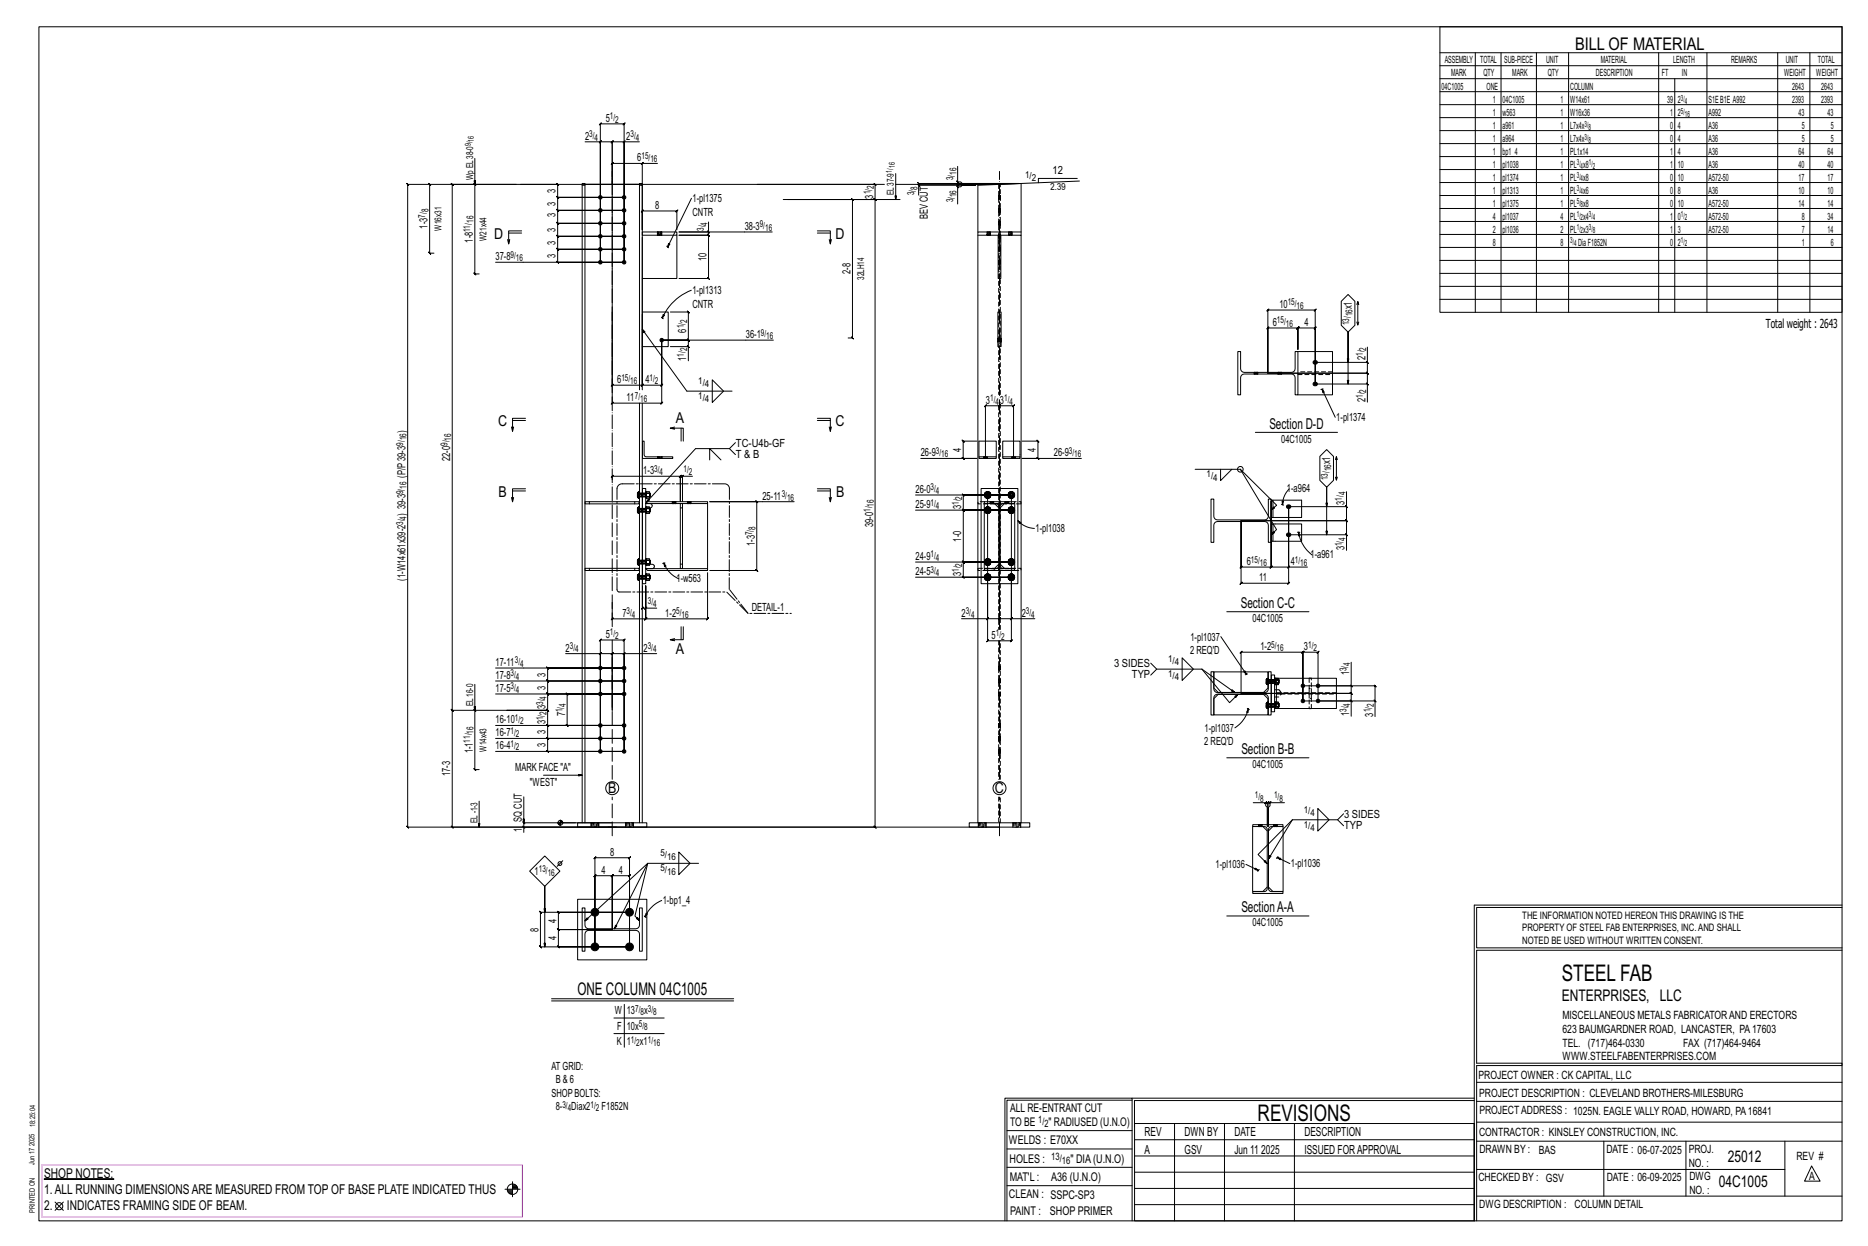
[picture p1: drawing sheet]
<svg xmlns="http://www.w3.org/2000/svg" width="914mm" height="610mm" viewBox="0 0 914 610" stroke-linecap="round" stroke-linejoin="round" font-family="sans-serif">
<defs><g id="words">
<g font-size="11.2">
<text x="764" y="480">STEEL FAB</text>
<text x="616" y="548">REVISIONS</text>
</g>
<g font-size="8.6">
<text x="771" y="24">BILL OF MATERIAL</text>
<text x="283" y="487">ONE COLUMN 04C1005</text>
</g>
<g font-size="7.9">
<text x="765" y="490">ENTERPRISES, LLC</text>
<text x="846" y="569">25012</text>
<text x="841" y="581">04C1005</text>
</g>
<g font-size="7.3">
<text x="242" y="117">D</text>
<text x="409" y="117">D</text>
<text x="244" y="209">C</text>
<text x="331" y="207">A</text>
<text x="409" y="209">C</text>
<text x="621" y="210">Section D-D</text>
<text x="244" y="243">B</text>
<text x="409" y="243">B</text>
<text x="607" y="298">Section C-C</text>
<text x="331" y="320">A</text>
<text x="608" y="369">Section B-B</text>
<text x="298" y="388">B</text>
<text x="487" y="388">C</text>
<text x="608" y="446">SectionA-A</text>
</g>
<g font-size="6.6">
<text x="22" y="576">SHOP NOTES:</text>
<text x="22" y="584">1.ALL RUNNING DIMENSIONSARE MEASURED FROM TOP OF BASE PLATE INDICATED THUS</text>
<text x="22" y="592">2.</text>
<text x="33" y="592">INDICATES FRAMING SIDE OF BEAM.</text>
</g>
<g font-size="6.1">
<text x="864" y="161">Total weight : 2643</text>
<text x="560" y="556">REV</text>
<text x="580" y="556">DWN BY</text>
<text x="604" y="556">DATE</text>
<text x="639" y="556">DESCRIPTION</text>
<text x="560" y="564">A</text>
<text x="580" y="564">GSV</text>
<text x="604" y="564">Jun 11</text>
<text x="617" y="564">2025</text>
<text x="639" y="564">ISSUED FORAPPROVAL</text>
</g>
<g font-size="5.9">
<text x="494" y="560">WELDS : E70XX</text>
<text x="494" y="569">HOLES :</text>
<text x="524" y="569">&quot; DIA(U.N.O)</text>
<text x="494" y="578">MAT'L :</text>
<text x="515" y="578">A36 (U.N.O)</text>
<text x="494" y="586">CLEAN : SSPC-SP3</text>
<text x="495" y="595">PAINT :</text>
<text x="514" y="595">SHOP PRIMER</text>
</g>
<g font-size="5.8">
<text x="494" y="544">ALL RE-ENTRANT CUT</text>
<text x="494" y="551">TO BE</text>
<text x="513" y="551">&quot; RADIUSED (U.N.O)</text>
</g>
<g font-size="5.6">
<text x="765" y="499">MISCELLANEOUS METALS FABRICATORAND ERECTORS</text>
<text x="765" y="505">623 BAUMGARDNER ROAD, LANCASTER, PA17603</text>
<text x="765" y="512">TEL. (717)464-0330</text>
<text x="824" y="512">FAX (717)464-9464</text>
<text x="765" y="519">WWW.STEELFABENTERPRISES.COM</text>
<text x="724" y="528">PROJECT OWNER : CK CAPITAL, LLC</text>
<text x="724" y="537">PROJECT DESCRIPTION : CLEVELAND BROTHERS-MILESBURG</text>
<text x="724" y="545">PROJECTADDRESS : 1025N. EAGLE VALLY ROAD, HOWARD, PA16841</text>
<text x="724" y="556">CONTRACTOR : KINSLEY CONSTRUCTION, INC.</text>
<text x="724" y="564">DRAWN BY :</text>
<text x="753" y="564">BAS</text>
<text x="786" y="564">DATE : 06-07-2025</text>
<text x="827" y="564">PROJ.</text>
<text x="879" y="568">REV #</text>
<text x="827" y="571">NO. :</text>
<text x="724" y="578">CHECKED BY : GSV</text>
<text x="787" y="578">DATE : 06-09-2025</text>
<text x="827" y="578">DWG</text>
<text x="886" y="578">A</text>
<text x="827" y="584">NO. :</text>
<text x="724" y="591">DWG DESCRIPTION : COLUMN DETAIL</text>
</g>
<g font-size="5.5">
<text x="296" y="60">5</text>
<text x="286" y="68">2</text>
<text x="307" y="68">2</text>
<text x="312" y="79">6</text>
<text x="515" y="85">12</text>
<text x="272" y="94" transform="rotate(-90 272 94)">3</text>
<text x="272" y="101" transform="rotate(-90 272 101)">3</text>
<text x="339" y="99">1-pl1375</text>
<text x="427" y="97" transform="rotate(-90 427 97)">3</text>
<text x="272" y="106" transform="rotate(-90 272 106)">3</text>
<text x="321" y="102">8</text>
<text x="339" y="105">CNTR</text>
<text x="454" y="107" transform="rotate(-90 454 107)">BEV CUT</text>
<text x="209" y="112" transform="rotate(-90 209 112)">1-3</text>
<text x="272" y="113" transform="rotate(-90 272 113)">3</text>
<text x="365" y="113">38-3</text>
<text x="231" y="119" transform="rotate(-90 231 119)">1-8</text>
<text x="272" y="120" transform="rotate(-90 272 120)">3</text>
<text x="243" y="127">37-8</text>
<text x="272" y="126" transform="rotate(-90 272 126)">3</text>
<text x="346" y="128" transform="rotate(-90 346 128)">10</text>
<text x="416" y="134" transform="rotate(-90 416 134)">2-8</text>
<text x="339" y="144">1-pl1313</text>
<text x="339" y="150">CNTR</text>
<text x="626" y="151">10</text>
<text x="662" y="151" transform="rotate(-90 662 151)">x1</text>
<text x="623" y="159">6</text>
<text x="639" y="159">4</text>
<text x="336" y="163" transform="rotate(-90 336 163)">6</text>
<text x="365" y="165">36-1</text>
<text x="336" y="177" transform="rotate(-90 336 177)">1</text>
<text x="668" y="176" transform="rotate(-90 668 176)">2</text>
<text x="302" y="187">6</text>
<text x="316" y="187">4</text>
<text x="307" y="196">11</text>
<text x="483" y="198">3</text>
<text x="489" y="198">3</text>
<text x="668" y="197" transform="rotate(-90 668 197)">2</text>
<text x="654" y="206">1-pl1374</text>
<text x="199" y="212" transform="rotate(-90 199 212)">)</text>
<text x="360" y="218">TC-U4b-GF</text>
<text x="470" y="221" transform="rotate(-90 470 221)">4</text>
<text x="507" y="221" transform="rotate(-90 507 221)">4</text>
<text x="627" y="216">04C1005</text>
<text x="220" y="226" transform="rotate(-90 220 226)">22-0</text>
<text x="360" y="224">T &amp; B</text>
<text x="451" y="223">26-9</text>
<text x="516" y="223">26-9</text>
<text x="651" y="227" transform="rotate(-90 651 227)">x1</text>
<text x="199" y="234" transform="rotate(-90 199 234)">(P/P39-3</text>
<text x="315" y="232">1-3</text>
<text x="373" y="244">25-11</text>
<text x="448" y="241">26-0</text>
<text x="630" y="241">1-a964</text>
<text x="448" y="249">25-9</text>
<text x="471" y="249" transform="rotate(-90 471 249)">3</text>
<text x="658" y="247" transform="rotate(-90 658 247)">3</text>
<text x="199" y="252" transform="rotate(-90 199 252)">) 39-3</text>
<text x="427" y="258" transform="rotate(-90 427 258)">39-0</text>
<text x="507" y="260">1-pl1038</text>
<text x="369" y="267" transform="rotate(-90 369 267)">1-3</text>
<text x="471" y="265" transform="rotate(-90 471 265)">1-0</text>
<text x="658" y="269" transform="rotate(-90 658 269)">3</text>
<text x="448" y="274">24-9</text>
<text x="642" y="273">1-a961</text>
<text x="448" y="281">24-5</text>
<text x="471" y="282" transform="rotate(-90 471 282)">3</text>
<text x="610" y="276">6</text>
<text x="632" y="276">4</text>
<text x="199" y="284" transform="rotate(-90 199 284)">(1-W14x61x39-2</text>
<text x="331" y="285">1-w563</text>
<text x="616" y="284">11</text>
<text x="368" y="299">DETAIL-1</text>
<text x="305" y="302">7</text>
<text x="326" y="302">1-2</text>
<text x="471" y="302">2</text>
<text x="500" y="302">2</text>
<text x="613" y="304">04C1005</text>
<text x="296" y="312">5</text>
<text x="485" y="313">5</text>
<text x="583" y="313">1-pl1037</text>
<text x="277" y="319">2</text>
<text x="315" y="319">2</text>
<text x="583" y="320">2 REQ'D</text>
<text x="617" y="318">1-2</text>
<text x="638" y="318">3</text>
<text x="243" y="326">17-11</text>
<text x="545" y="326">3 SIDES</text>
<text x="243" y="332">17-8</text>
<text x="267" y="331" transform="rotate(-90 267 331)">3</text>
<text x="554" y="332">TYP</text>
<text x="660" y="330" transform="rotate(-90 660 330)">1</text>
<text x="243" y="339">17-5</text>
<text x="267" y="337" transform="rotate(-90 267 337)">3</text>
<text x="267" y="347" transform="rotate(-90 267 347)">3</text>
<text x="243" y="354">16-10</text>
<text x="277" y="350" transform="rotate(-90 277 350)">7</text>
<text x="660" y="350" transform="rotate(-90 660 350)">1</text>
<text x="672" y="351" transform="rotate(-90 672 351)">3</text>
<text x="267" y="359" transform="rotate(-90 267 359)">3</text>
<text x="267" y="354" transform="rotate(-90 267 354)">3</text>
<text x="590" y="358">1-pl1037</text>
<text x="243" y="360">16-7</text>
<text x="267" y="365" transform="rotate(-90 267 365)">3</text>
<text x="590" y="365">2 REQ'D</text>
<text x="231" y="369" transform="rotate(-90 231 369)">1-1</text>
<text x="243" y="367">16-4</text>
<text x="252" y="377">MARK FACE &quot;A&quot;</text>
<text x="613" y="376">04C1005</text>
<text x="220" y="380" transform="rotate(-90 220 380)">17-3</text>
<text x="259" y="385">&quot;WEST&quot;</text>
<text x="658" y="400">3 SIDES</text>
<text x="255" y="407" transform="rotate(-90 255 407)">1</text>
<text x="255" y="402" transform="rotate(-90 255 402)">SQ CUT</text>
<text x="658" y="406">TYP</text>
<text x="299" y="419">8</text>
<text x="595" y="425">1-pl1036</text>
<text x="632" y="424">1-pl1036</text>
<text x="262" y="428">1</text>
<text x="294" y="427">4</text>
<text x="303" y="427">4</text>
<text x="324" y="442">1-bp1_4</text>
<text x="264" y="456" transform="rotate(-90 264 456)">8</text>
<text x="272" y="452" transform="rotate(-90 272 452)">4</text>
<text x="613" y="453">04C1005</text>
<text x="272" y="460" transform="rotate(-90 272 460)">4</text>
<text x="301" y="496">W</text>
<text x="307" y="496">13</text>
<text x="315" y="496">x</text>
<text x="302" y="504">F</text>
<text x="307" y="504">10x</text>
<text x="302" y="511">K</text>
<text x="307" y="511">1</text>
<text x="313" y="511">x1</text>
<text x="270" y="523">AT GRID:</text>
<text x="272" y="530">B &amp; 6</text>
<text x="270" y="537">SHOPBOLTS:</text>
<text x="272" y="543">8-</text>
<text x="280" y="543">Diax2</text>
<text x="294" y="543">F1852N</text>
</g>
<g font-size="5">
<text x="745" y="450">THE INFORMATION NOTED HEREON THIS DRAWING IS THE</text>
<text x="745" y="456">PROPERTY OF STEEL FAB ENTERPRISES, INC.AND SHALL</text>
<text x="745" y="462">NOTED BE USED WITHOUT WRITTEN CONSENT.</text>
<text x="508" y="550">1/</text>
<text x="511" y="551">2</text>
<text x="515" y="568">13/</text>
<text x="520" y="570">16</text>
</g>
<g font-size="4.9">
<text x="707" y="31">ASSEMBLY</text>
<text x="725" y="31">TOTAL</text>
<text x="736" y="31">SUB-PIECE</text>
<text x="757" y="31">UNIT</text>
<text x="784" y="31">MATERIAL</text>
<text x="819" y="31">LENGTH</text>
<text x="847" y="31">REMARKS</text>
<text x="874" y="31">UNIT</text>
<text x="890" y="31">TOTAL</text>
<text x="710" y="37">MARK</text>
<text x="726" y="37">QTY</text>
<text x="740" y="37">MARK</text>
<text x="758" y="37">QTY</text>
<text x="781" y="37">DESCRIPTION</text>
<text x="814" y="37">FT</text>
<text x="823" y="37">IN</text>
<text x="873" y="37">WEIGHT</text>
<text x="889" y="37">WEIGHT</text>
<text x="706" y="44">04C1005</text>
<text x="728" y="44">ONE</text>
<text x="769" y="44">COLUMN</text>
<text x="877" y="44">2643</text>
<text x="891" y="44">2643</text>
<text x="731" y="50">1</text>
<text x="736" y="50">04C1005</text>
<text x="764" y="50">1</text>
<text x="769" y="50">W14x61</text>
<text x="816" y="50">39</text>
<text x="821" y="50">2</text>
<text x="836" y="50">S1EB1E A992</text>
<text x="877" y="50">2393</text>
<text x="891" y="50">2393</text>
<text x="731" y="57">1</text>
<text x="736" y="57">w563</text>
<text x="764" y="57">1</text>
<text x="769" y="57">W16x36</text>
<text x="818" y="57">1</text>
<text x="821" y="57">2</text>
<text x="836" y="57">A992</text>
<text x="880" y="57">43</text>
<text x="895" y="57">43</text>
<text x="731" y="63">1</text>
<text x="736" y="63">a961</text>
<text x="764" y="63">1</text>
<text x="769" y="63">L7x4x</text>
<text x="818" y="63">0</text>
<text x="821" y="63">4</text>
<text x="836" y="63">A36</text>
<text x="882" y="63">5</text>
<text x="896" y="63">5</text>
<text x="731" y="69">1</text>
<text x="736" y="69">a964</text>
<text x="764" y="69">1</text>
<text x="769" y="69">L7x4x</text>
<text x="818" y="69">0</text>
<text x="821" y="69">4</text>
<text x="836" y="69">A36</text>
<text x="882" y="69">5</text>
<text x="896" y="69">5</text>
<text x="731" y="76">1</text>
<text x="736" y="76">bp1_4</text>
<text x="764" y="76">1</text>
<text x="769" y="76">PL1x14</text>
<text x="818" y="76">1</text>
<text x="821" y="76">4</text>
<text x="836" y="76">A36</text>
<text x="880" y="76">64</text>
<text x="895" y="76">64</text>
<text x="731" y="82">1</text>
<text x="736" y="82">pl1038</text>
<text x="764" y="82">1</text>
<text x="769" y="82">PL x8</text>
<text x="818" y="82">1</text>
<text x="821" y="82">10</text>
<text x="836" y="82">A36</text>
<text x="880" y="82">40</text>
<text x="895" y="82">40</text>
<text x="731" y="88">1</text>
<text x="736" y="88">pl1374</text>
<text x="764" y="88">1</text>
<text x="769" y="88">PL x8</text>
<text x="818" y="88">0</text>
<text x="821" y="88">10</text>
<text x="836" y="88">A572-50</text>
<text x="880" y="88">17</text>
<text x="895" y="88">17</text>
<text x="731" y="95">1</text>
<text x="736" y="95">pl1313</text>
<text x="764" y="95">1</text>
<text x="769" y="95">PL x6</text>
<text x="818" y="95">0</text>
<text x="821" y="95">8</text>
<text x="836" y="95">A36</text>
<text x="880" y="95">10</text>
<text x="895" y="95">10</text>
<text x="731" y="101">1</text>
<text x="736" y="101">pl1375</text>
<text x="764" y="101">1</text>
<text x="769" y="101">PL x8</text>
<text x="818" y="101">0</text>
<text x="821" y="101">10</text>
<text x="836" y="101">A572-50</text>
<text x="880" y="101">14</text>
<text x="895" y="101">14</text>
<text x="731" y="107">4</text>
<text x="736" y="107">pl1037</text>
<text x="764" y="107">4</text>
<text x="769" y="107">PL x4</text>
<text x="818" y="107">1</text>
<text x="821" y="107">0</text>
<text x="836" y="107">A572-50</text>
<text x="882" y="107">8</text>
<text x="895" y="107">34</text>
<text x="731" y="114">2</text>
<text x="736" y="114">pl1036</text>
<text x="764" y="114">2</text>
<text x="769" y="114">PL x3</text>
<text x="818" y="114">1</text>
<text x="821" y="114">3</text>
<text x="836" y="114">A572-50</text>
<text x="882" y="114">7</text>
<text x="895" y="114">14</text>
<text x="731" y="120">8</text>
<text x="764" y="120">8</text>
<text x="772" y="120">DiaF1852N</text>
<text x="818" y="120">0</text>
<text x="821" y="120">2</text>
<text x="882" y="120">1</text>
<text x="896" y="120">6</text>
</g>
<g font-size="4.7">
<text x="299" y="58">1/</text>
<text x="301" y="60">2</text>
<text x="288" y="67">3/</text>
<text x="291" y="69">4</text>
<text x="309" y="67">3/</text>
<text x="311" y="69">4</text>
<text x="314" y="78">15/</text>
<text x="318" y="79">16</text>
<text x="232" y="88" transform="rotate(-90 232 88)">Wp EL38-0</text>
<text x="467" y="88" transform="rotate(-90 467 88)">3/</text>
<text x="468" y="86" transform="rotate(-90 468 86)">16</text>
<text x="502" y="87">1/</text>
<text x="505" y="89">2</text>
<text x="426" y="95" transform="rotate(-90 426 95)">1/</text>
<text x="428" y="92" transform="rotate(-90 428 92)">2</text>
<text x="438" y="96" transform="rotate(-90 438 96)">EL37-9</text>
<text x="447" y="95" transform="rotate(-90 447 95)">3/</text>
<text x="449" y="93" transform="rotate(-90 449 93)">8</text>
<text x="514" y="93" transform="rotate(-2 514 93)">2.39</text>
<text x="467" y="99" transform="rotate(-90 467 99)">3/</text>
<text x="468" y="96" transform="rotate(-90 468 96)">16</text>
<text x="208" y="107" transform="rotate(-90 208 107)">7/</text>
<text x="210" y="104" transform="rotate(-90 210 104)">8</text>
<text x="216" y="113" transform="rotate(-90 216 113)">W16x31</text>
<text x="230" y="113" transform="rotate(-90 230 113)">11/</text>
<text x="232" y="109" transform="rotate(-90 232 109)">16</text>
<text x="345" y="113" transform="rotate(-90 345 113)">3/</text>
<text x="346" y="110" transform="rotate(-90 346 110)">4</text>
<text x="372" y="111">9/</text>
<text x="375" y="113">16</text>
<text x="238" y="118" transform="rotate(-90 238 118)">W21x44</text>
<text x="250" y="126">9/</text>
<text x="253" y="128">16</text>
<text x="423" y="137" transform="rotate(-90 423 137)">32LH14</text>
<text x="630" y="149">15/</text>
<text x="635" y="151">16</text>
<text x="662" y="155" transform="rotate(-90 662 155)">16</text>
<text x="335" y="161" transform="rotate(-90 335 161)">1/</text>
<text x="336" y="158" transform="rotate(-90 336 158)">2</text>
<text x="625" y="158">15/</text>
<text x="629" y="160">16</text>
<text x="660" y="159" transform="rotate(-90 660 159)">13/</text>
<text x="372" y="164">9/</text>
<text x="375" y="166">16</text>
<text x="336" y="172" transform="rotate(-90 336 172)">2</text>
<text x="669" y="172" transform="rotate(-90 669 172)">2</text>
<text x="335" y="174" transform="rotate(-90 335 174)">1/</text>
<text x="667" y="174" transform="rotate(-90 667 174)">1/</text>
<text x="304" y="186">15/</text>
<text x="309" y="188">16</text>
<text x="318" y="186">1/</text>
<text x="321" y="188">2</text>
<text x="342" y="188">1/</text>
<text x="345" y="190">4</text>
<text x="311" y="195">7/</text>
<text x="313" y="197">16</text>
<text x="342" y="195">1/</text>
<text x="345" y="197">4</text>
<text x="485" y="196">1/</text>
<text x="487" y="198">4</text>
<text x="492" y="196">1/</text>
<text x="494" y="198">4</text>
<text x="667" y="195" transform="rotate(-90 667 195)">1/</text>
<text x="669" y="192" transform="rotate(-90 669 192)">2</text>
<text x="199" y="215" transform="rotate(-90 199 215)">16</text>
<text x="221" y="216" transform="rotate(-90 221 216)">16</text>
<text x="197" y="218" transform="rotate(-90 197 218)">9/</text>
<text x="219" y="218" transform="rotate(-90 219 218)">9/</text>
<text x="458" y="222">3/</text>
<text x="461" y="224">16</text>
<text x="523" y="222">3/</text>
<text x="526" y="224">16</text>
<text x="320" y="231">3/</text>
<text x="323" y="232">4</text>
<text x="335" y="231">1/</text>
<text x="337" y="232">2</text>
<text x="591" y="233">1/</text>
<text x="652" y="231" transform="rotate(-90 652 231)">16</text>
<text x="199" y="239" transform="rotate(-90 199 239)">16</text>
<text x="456" y="240">3/</text>
<text x="594" y="235">4</text>
<text x="650" y="235" transform="rotate(-90 650 235)">13/</text>
<text x="197" y="242" transform="rotate(-90 197 242)">9/</text>
<text x="383" y="243">3/</text>
<text x="385" y="245">16</text>
<text x="458" y="242">4</text>
<text x="471" y="244" transform="rotate(-90 471 244)">2</text>
<text x="657" y="245" transform="rotate(-90 657 245)">1/</text>
<text x="659" y="242" transform="rotate(-90 659 242)">4</text>
<text x="426" y="251" transform="rotate(-90 426 251)">1/</text>
<text x="428" y="248" transform="rotate(-90 428 248)">16</text>
<text x="456" y="247">1/</text>
<text x="458" y="249">4</text>
<text x="469" y="247" transform="rotate(-90 469 247)">1/</text>
<text x="197" y="257" transform="rotate(-90 197 257)">3/</text>
<text x="199" y="254" transform="rotate(-90 199 254)">4</text>
<text x="368" y="262" transform="rotate(-90 368 262)">7/</text>
<text x="370" y="259" transform="rotate(-90 370 259)">8</text>
<text x="657" y="267" transform="rotate(-90 657 267)">1/</text>
<text x="659" y="265" transform="rotate(-90 659 265)">4</text>
<text x="456" y="273">1/</text>
<text x="458" y="274">4</text>
<text x="612" y="275">15/</text>
<text x="634" y="275">1/</text>
<text x="456" y="280">3/</text>
<text x="458" y="282">4</text>
<text x="469" y="280" transform="rotate(-90 469 280)">1/</text>
<text x="471" y="277" transform="rotate(-90 471 277)">2</text>
<text x="617" y="277">16</text>
<text x="637" y="277">16</text>
<text x="317" y="295">3/</text>
<text x="320" y="297">4</text>
<text x="307" y="301">3/</text>
<text x="309" y="302">4</text>
<text x="331" y="301">5/</text>
<text x="334" y="302">16</text>
<text x="473" y="300">3/</text>
<text x="475" y="302">4</text>
<text x="502" y="300">3/</text>
<text x="505" y="302">4</text>
<text x="299" y="311">1/</text>
<text x="487" y="311">1/</text>
<text x="279" y="318">3/</text>
<text x="301" y="313">2</text>
<text x="317" y="318">3/</text>
<text x="490" y="313">2</text>
<text x="622" y="317">5/</text>
<text x="640" y="317">1/</text>
<text x="282" y="319">4</text>
<text x="320" y="319">4</text>
<text x="572" y="324">1/</text>
<text x="625" y="319">16</text>
<text x="643" y="319">2</text>
<text x="252" y="325">3/</text>
<text x="255" y="326">4</text>
<text x="575" y="326">4</text>
<text x="659" y="328" transform="rotate(-90 659 328)">3/</text>
<text x="661" y="326" transform="rotate(-90 661 326)">4</text>
<text x="250" y="331">3/</text>
<text x="253" y="333">4</text>
<text x="572" y="331">1/</text>
<text x="575" y="333">4</text>
<text x="250" y="337">3/</text>
<text x="253" y="339">4</text>
<text x="232" y="345" transform="rotate(-90 232 345)">EL16-0</text>
<text x="266" y="345" transform="rotate(-90 266 345)">3/</text>
<text x="267" y="342" transform="rotate(-90 267 342)">4</text>
<text x="277" y="346" transform="rotate(-90 277 346)">4</text>
<text x="661" y="346" transform="rotate(-90 661 346)">4</text>
<text x="673" y="346" transform="rotate(-90 673 346)">2</text>
<text x="252" y="353">1/</text>
<text x="266" y="352" transform="rotate(-90 266 352)">1/</text>
<text x="267" y="350" transform="rotate(-90 267 350)">2</text>
<text x="275" y="348" transform="rotate(-90 275 348)">1/</text>
<text x="659" y="348" transform="rotate(-90 659 348)">3/</text>
<text x="671" y="349" transform="rotate(-90 671 349)">1/</text>
<text x="232" y="359" transform="rotate(-90 232 359)">16</text>
<text x="250" y="359">1/</text>
<text x="255" y="354">2</text>
<text x="230" y="363" transform="rotate(-90 230 363)">11/</text>
<text x="250" y="365">1/</text>
<text x="253" y="361">2</text>
<text x="238" y="368" transform="rotate(-90 238 368)">W14x43</text>
<text x="253" y="367">2</text>
<text x="614" y="390">1/</text>
<text x="617" y="392">8</text>
<text x="624" y="390">1/</text>
<text x="626" y="392">8</text>
<text x="638" y="398">1/</text>
<text x="642" y="399">4</text>
<text x="234" y="403" transform="rotate(-90 234 403)">EL-1-3</text>
<text x="638" y="405">1/</text>
<text x="642" y="407">4</text>
<text x="323" y="419">5/</text>
<text x="327" y="421">16</text>
<text x="264" y="427">13/</text>
<text x="268" y="428">16</text>
<text x="323" y="426">5/</text>
<text x="327" y="428">16</text>
<text x="311" y="495">7/</text>
<text x="314" y="497">8</text>
<text x="317" y="495">3/</text>
<text x="320" y="497">8</text>
<text x="313" y="502">5/</text>
<text x="315" y="504">8</text>
<text x="309" y="510">1/</text>
<text x="311" y="512">2</text>
<text x="317" y="510">1/</text>
<text x="320" y="512">16</text>
<text x="275" y="542">3/</text>
<text x="278" y="544">4</text>
<text x="289" y="542">1/</text>
<text x="292" y="544">2</text>
</g>
<g font-size="4.2">
<text x="823" y="49">3/</text>
<text x="825" y="51">4</text>
<text x="823" y="56">5/</text>
<text x="825" y="57">16</text>
<text x="776" y="62">3/</text>
<text x="778" y="63">8</text>
<text x="776" y="68">3/</text>
<text x="778" y="70">8</text>
<text x="772" y="81">3/</text>
<text x="774" y="82">4</text>
<text x="778" y="81">1/</text>
<text x="780" y="82">2</text>
<text x="772" y="87">3/</text>
<text x="774" y="89">4</text>
<text x="772" y="94">3/</text>
<text x="774" y="95">4</text>
<text x="772" y="100">5/</text>
<text x="774" y="101">8</text>
<text x="772" y="106">1/</text>
<text x="774" y="108">2</text>
<text x="778" y="106">3/</text>
<text x="780" y="108">4</text>
<text x="823" y="106">1/</text>
<text x="825" y="108">2</text>
<text x="772" y="113">1/</text>
<text x="778" y="113">3/</text>
<text x="769" y="119">3/</text>
<text x="774" y="114">2</text>
<text x="780" y="114">8</text>
<text x="823" y="119">1/</text>
<text x="770" y="121">4</text>
<text x="825" y="121">2</text>
</g>
<g font-size="4">
<text x="231" y="72" transform="rotate(-90 231 72)">9/</text>
<text x="232" y="69" transform="rotate(-90 232 69)">16</text>
<text x="438" y="82" transform="rotate(-90 438 82)">16</text>
<text x="437" y="85" transform="rotate(-90 437 85)">1/</text>
</g>
<g font-size="3.7">
<text x="17" y="551" transform="rotate(-90 17 551)">18:25:04</text>
<text x="17" y="561" transform="rotate(-90 17 561)">2025</text>
<text x="17" y="570" transform="rotate(-90 17 570)">Jun 17</text>
<text x="17" y="593" transform="rotate(-90 17 593)">PRINTED ON</text>
</g>
</g></defs>
<g fill="#000" stroke="#000" stroke-width=".49">
<path d="M22 577h34z"/>
<circle cx="294" cy="97" r=".9"/>
<circle cx="306" cy="97" r=".9"/>
<circle cx="294" cy="116" r=".9"/>
<circle cx="294" cy="109" r=".9"/>
<circle cx="294" cy="103" r=".9"/>
<circle cx="306" cy="116" r=".9"/>
<circle cx="306" cy="103" r=".9"/>
<circle cx="306" cy="109" r=".9"/>
<circle cx="294" cy="128" r=".9"/>
<circle cx="294" cy="122" r=".9"/>
<circle cx="306" cy="122" r=".9"/>
<circle cx="306" cy="128" r=".9"/>
<circle cx="324" cy="166" r=".9"/>
<circle cx="644" cy="177" r="1"/>
<circle cx="644" cy="188" r="1"/>
<circle cx="631" cy="248" r="1"/>
<circle cx="631" cy="262" r="1"/>
<circle cx="294" cy="327" r=".9"/>
<circle cx="294" cy="340" r=".9"/>
<circle cx="294" cy="333" r=".9"/>
<circle cx="306" cy="333" r=".9"/>
<circle cx="306" cy="340" r=".9"/>
<circle cx="306" cy="327" r=".9"/>
<circle cx="638" cy="336" r=".9"/>
<circle cx="645" cy="336" r=".9"/>
<circle cx="294" cy="355" r=".9"/>
<circle cx="306" cy="355" r=".9"/>
<circle cx="638" cy="343" r=".9"/>
<circle cx="645" cy="343" r=".9"/>
<circle cx="294" cy="361" r=".9"/>
<circle cx="294" cy="368" r=".9"/>
<circle cx="306" cy="368" r=".9"/>
<circle cx="306" cy="361" r=".9"/>
<circle cx="291" cy="446" r="1.9"/>
<circle cx="308" cy="446" r="1.9"/>
<circle cx="291" cy="463" r="1.9"/>
<circle cx="308" cy="463" r="1.9"/>
</g>
<g fill="none" stroke="#000" stroke-width=".49">
<path d="M19 13h883v584h-883zM705 13h197v140h-197zM705 26h197M705 32h197M705 39h197M722 26v127M735 26v127M752 26v127M768 26v127M812 26v127M820 39v114M836 26v127"/>
<path d="M870 26v127M886 26v127M705 45h197M705 51h197M705 58h197M232 78v56l1 1-1-1h3M286 69h8v59v-67h-1l1-1v1h12h-1l1-1v1v67v-59h7M294 69h6l-1 1 1-1v21v-21l-1 1 1-1h6M294 69l-1 1zM306 69l-1 1zM314 80h-14v-1l-1 1h1v108l-1 1 1-1h14v1l1-1h-1v-72M315 79l-1 1z"/>
<path d="M322 80h-8v32v-9v1l1-1h-1h17v1l1-1h-1v9M705 64h197M705 70h197M705 77h197M210 90l1 1zM210 90v34v-1l1 1h-1h2M232 90l1 1zM253 90h-32l1 1-1-1v258M255 90h18h-1l1 1v-1v7l-1-1 1 1h33h-33l-1-1 1 1v6l-1-1 1 1h33h-33l-1-1 1 1v6h-1l1 1v-1h33h-33h-1l1 1v-1v7l-1-1 1 1h33h-33l-1-1 1 1v6l-1-1 1 1h33h-33l-1-1 1 1v6h-1l1 1v-1h33h-63M285 91h1M313 91v100M314 91v-1h-2h-27v313"/>
<path d="M338 97l-11 24M371 90h57l1 1-1-1v8v-1l1 1h-1h-45M386 98h42v-1l1 1h-1v307v-1l1 1h-1h-130M417 97l1 1zM417 98v67l1 1-3-1M428 98h13M433 90h-233h-1l1 1v-1v315l-1-1 1 1h289M438 85v13M438 90h50M449 90l1 1zM450 95v-4h28h-7h-1h-1v9M468 91l1 1z"/>
<path d="M468 89l1 1zM469 81v8h1l1 1h28h-49l-1-1 1 1v1M469 89v1h-1l1 1v-1h19M488 90h-19h-1l1 1v-1v1M489 96h.1M489 97h.1M490 96h.1M490 97h.1M527 87h-19v2M528 89l-39 1M705 83h197M705 89h197"/>
<path d="M705 96h197M248 117l1 2M249 114h6M255 113h-6v6l1-2M314 113h17v2h-17zM322 113h.1M322 115h.1M324 113h.1M324 115h.1M331 115v21h-17M346 113l1 1zM347 113v2h-1l1 1v-1h-15h15h-1l1 1v-1v21h-1l1 1v-1h-15"/>
<path d="M347 109v4h-15h46M400 113h6v6l1-2M400 114h6M406 117v2M479 115h21v288M479 113v-22l21-1v25M489 115h1v21h-1zM489 102h.1M489 108h.1M489 115h.1M489 116h.1M489 110h.1"/>
<path d="M489 104h.1M490 102h.1M490 108h.1M490 115h.1M490 116h.1M490 110h.1M490 104h.1M500 113h-21v290M705 102h197M705 108h197M705 115h197M326 120l1 1"/>
<path d="M327 121h.1M489 121h.1M489 127h.1M489 123h.1M489 129h.1M490 121h.1M490 127h.1M490 123h.1M490 129h.1M705 121h197M705 127h197M705 134h197"/>
<path d="M300 153v44l-1 1 1-1h24l-1 1 1-1v-31v22l-1 1 1-1h-10h1l-1 1v-1v-34M314 153h13v17h-13M324 155v1M324 156h1M325 154l-1 2zM328 153h9l-1-1 1 1v13h-1l1 1v-1h-13h13h-1l1 1v-1v4M338 142a26 26 0 0 0-14 14M488 153h2v17h-2zM621 152h-1l1-1v1h23h-1l1-1v1v36v-28l-1 1 1-1h-9h1l-1 1v-1v11v-11h1l-1 1v-1h-14l-1 1 1-1v23zM657 147l3-3 3 3v12l-3 3-3-3zM664 158l1 1v-1M665 148l-1 1"/>
<path d="M665 149v-1v11M705 140h197M705 146h197M314 161l22 30h22M324 166h55M328 170h9v7M336 169l1 1zM488 166h.1M488 167h.1M490 166h.1M490 167h.1M606 172h1v8l1 2h1h24l1-2v-8h1v21h-1v-8l-1-1-1-1h-24l-1 2v8h-1z"/>
<path d="M635 172h17v21h-17M660 177v-15v26M669 177l1 1zM669 170v7h-25M669 177v6v-1l1 1h-1h-48h48v-1l1 1h-1v5M313 197v206M314 191v-100l-28-1v313M314 197v206M349 186l5 5-5 6zM614 182h.1M614 183h.1M616 182h.1"/>
<path d="M616 183h.1M626 182h.1M626 183h.1M627 182h.1M627 183h.1M644 188h25v9M647 190l7 14M647 190h.1M648 190h-1M669 187l1 1zM250 209l1 2M251 206h6"/>
<path d="M257 205h-6v6v-2M315 216v6l1 1h13v1h-14zM330 210l-2-1h6v7M330 209h-2M333 209v7M357 219l3 3M360 217l-3 2h-17l-24 27M400 205h6v6l1-2M400 206h6M406 209v2M478 216h-7v-1l1 1h-1v8l1 1-1-1h7h-27M500 216h8v-1l1 1h-1v8l1 1-1-1h-8h29"/>
<path d="M615 212h40M257 239h-6v6v-2M315 239h1v47h-1zM322 223h.1M322 224h.1M324 223h.1M324 224h.1M334 233h-1h1l-1 1v-1v12v-12h1l-1 1v-1h-33l-1 1 1-1v2M335 233l-1 1zM339 233h-5v12M347 225v-6l6 6M400 239h6v6l1-2"/>
<path d="M479 223h9v1h-9zM479 223v-7h9v7M480 239h18v47h-18zM482 224v-25l1-1-1 1h7l1-1-1 1 1-1-1 1h7l1-1-1 1v25M491 223h8v1h-8zM491 223v-7h8v7M585 230h22M597 230v5l6-5M607 230l18 29-3 3M607 230l18 17-3 2M631 239a11 11 0 0 0-3 8M646 223l3-3 4 3v12l-4 3-3-3z"/>
<path d="M654 233v2l1-2M654 223v2M655 225l-1-2v12M250 243l1 2M251 240h6M286 245h27v2h-27zM312 243l1 1M312 242l1 1M312 242h1v1M312 241h1v1M312 250l1 1h-1M312 250l1 1"/>
<path d="M312 249h1v1M312 249l1-1v1M313 241h.1M313 248h.1M313 243h.1M313 250h.1M313 249h.1M313 241h-1l1 3M313 248l-1 1 1 2M314 243h1M314 241h1M314 250h1"/>
<path d="M314 249h1M316 246l1-1h29v1h-12M316 246h2a1.1 1.1 0 0 1 1 2 1.1 1.1 0 0 1-1 0M316 246h17M316 248h.1M316 243h.1M316 241h.1M316 250h.1M316 249h.1M316 241v3zM316 248v3zM316 243h2v1h-2"/>
<path d="M316 241h2v2v-2h-2M316 250h2v1h-2M316 248h2v2v-1h-2M329 245h.1M329 246h.1M331 245h.1M331 246h.1M333 246h1v32h-1zM337 245h.1M337 246h.1M338 245h.1M338 246h.1"/>
<path d="M346 246v32M389 245h-42h23l1 1-1-1v34l1 1-1-1h-23M400 240h6M406 243v2M448 242h47h-23h-1l1 1v-1v8l-1-1 1 1-1-1 1 1v25l-1-1 1 1-1-1 1 1v7h-1l1 1v-1h23h-47M448 250h47M482 246h6l1 2v29l-2 1h-5v1h15v-1h-7v-1v-30l1-1h6v-1h-15v33h5l2-2M483 241h1l1 1-1 1h-1l-1-1zM483 248h1l1 2-1 1h-1l-1-1zM483 242v72l1-1-1 1h12l1-1-1 1v-72M485 245h.1M485 246h.1"/>
<path d="M486 245h.1M486 246h.1M487 246l2 2M492 246l-2 2M492 245h.1M492 246h.1M494 245h.1M494 246h.1M494 248h2l1 2-1 1h-2v-1zM494 241h2l1 1-1 1h-2v-1zM497 246v32h-5l-2-2M498 255l2 1h-1z"/>
<path d="M498 255a12 12 0 0 0 8 4M593 244h1v9l1 1h1h24l1-1v-9h1v21h-1v-8l-1-1-1-1h-24l-1 2v8h-1zM622 256h1v9h-1zM622 245h1v8h-1zM623 256h14v9h-14M623 245h14v8h-14M627 247h1M628 245v2zM628 247h.1M649 248v-10v24M659 247l1 1zM659 248v7v-1l1 1h-1h-51h51v-1l1 1h-1v7"/>
<path d="M659 241v7h-28M286 278h27v1h-27zM312 276l1 1-1-1M312 275l1 1M312 275l1-1v2M312 274h1v1M312 274h1M313 273h.1M313 276h.1M313 274h.1M313 274h-1l1 3M314 276h1"/>
<path d="M314 274h1M316 278h30v1h-29zM316 276h.1M316 274h.1M316 273v4zM316 276h2v1h-2M316 273h2v3v-2h-2M318 276h1a1.1 1.1 0 0 1 1 1 1.1 1.1 0 0 1-1 1h-3M325 276l1 1h-1zM325 276a14 14 0 0 0 7 7M325 276h-1M326 275l-1 1"/>
<path d="M448 275h47M483 274h1l1 1-1 1h-1l-1-1zM494 274h2l1 1-1 1h-2v-1zM630 278l1-1zM631 262h28v7M631 277h-9h1l-1 1v-1v-32v32h1l-1 1v-1h-14l-1 1 1-1v-22v30l-1 1 1-1h23l-1 1 1-1v-37v29h9M635 260h1M636 260v2zM636 260a17 17 0 0 0 6 12M636 260h.1M659 261l1 1zM312 283l1 1-1-1"/>
<path d="M312 283l1 1M312 282l1 1M312 282h1v1M312 282l1-1v1M312 281h1v1M313 281h.1M313 283h.1M313 282h.1M313 281h-1l1 3M314 283h1M314 282h1M315 287v11h-1l1-1v1h1"/>
<path d="M316 287v11h5M316 283h.1M316 282h.1M316 281v3zM316 283h2v1h-2M316 281h2v2v-1h-2M317 297l-1 1zM346 280v23l1-1-1 1h-30l1-1-1 1v-16v16l1-1-1 1h-16v-1l-1 1h1v-8M483 281h1l1 1-1 2h-1l-1-2zM483 282v21h-12M494 281h2l1 1-1 2h-2v-2zM495 282v21h12"/>
<path d="M601 299h40M277 320h17v48v-55l-1 1 1-1h12l-1 1 1-1v55v-48h15M294 320h6h-1l1-1v1v28v-28h-1l1-1v1h6M294 319l-1 1zM306 319l-1 1zM330 312l-2 1M333 307v6M334 307v6h-6l2 1M483 303l1-1zM483 303h6l1-1-1 1v-64v64l1-1-1 1h6M495 303l1-1zM598 311l12 19"/>
<path d="M232 335v42v-1l1 1h-1h3M243 327h63h-38v-1l1 1h-1v6l1 1-1-1h38M243 333h63M243 340h63M294 340h-26v-1l1 1h-1v8v-1l1 1h-1h-20h20v-1l1 1h-1v7v-1l1 1h-1h38h-63M306 333h-38l1 1-1-1v7v-1l1 1h-1h38h-28l-1-1 1 1v15l-1-1 1 1h28h-38v-1l1 1h-1v6l1 1-1-1h38h-38l1 1-1-1v7v-1l1 1h-1h38h-63M489 339h.1M489 332h.1M489 334h.1M489 326h.1M489 328h.1M490 339h.1"/>
<path d="M490 332h.1M490 334h.1M490 326h.1M490 328h.1M563 324l3 3h22M566 327l-3 3M579 322l5 5-5 6zM588 327l16 12M588 327l14 17 4-4M593 329h1v8l1 1 1 1h24l1-2v-8h1v21h-1v-9l-1-1h-1h-24l-1 1v9h-1zM608 339v-20l-1 1 1-1h30l-1 1 1-1v24v-24l-1 1 1-1h7v1l1-1h-1v24h16v7M608 339h53l1 1-1-1v4"/>
<path d="M610 330h.1M611 330h-1M620 334l1 1-1-1M620 334l1 1M620 333l1 1M620 333v-1l1 1M620 332l1 1M620 332h1M621 332v-3h-27v8l2 2h23l2-2v-2M621 334h.1M621 333h.1M621 332h-1v3"/>
<path d="M622 334h.1M622 333h.1M622 330h2v18h-2zM624 332h.1M624 334h.1M624 333h.1M624 332v3zM624 334h2v1h-2M625 332h-1h2v2v-1h-2M625 332h29v15l-29-1M625 335v9M638 336h35v-1l1 1h-1v7"/>
<path d="M641 332h1M661 335l1 1zM661 324v12h-16M661 336v3l1 1-1-1h-53M221 347l1 1zM232 347l1 1zM248 348h-27v-1l1 1h-1v57v-1l1 1h-1h81M489 354h.1M489 356h.1M489 340h.1M490 354h.1M490 356h.1"/>
<path d="M490 340h.1M611 347h.1M611 347v2l-1-1zM611 347a15 15 0 0 1-7 9M611 347h1M620 346l1 1-1-1M620 345l1 1M620 345v-1l1 2M620 344l1 1M620 344h1M621 344v-2l-2-2h-23l-2 2v8h27v-3M621 346h.1"/>
<path d="M621 344h.1M621 344h-1v3M622 346h.1M622 344h.1M624 347h.1M624 346h.1M624 344h.1M624 343v4zM624 346h2v1h-2M624 344h2v2v-2h-2M638 343h35v8M641 347h1"/>
<path d="M661 342l1 1zM673 342l1 1zM243 361h63M266 379h19M489 367h.1M489 368h.1M489 360h.1M489 362h.1M490 367h.1M490 368h.1M490 360h.1M490 362h.1"/>
<path d="M601 371h40M235 392v13M256 390v13M613 393h7v1v1v9M620 393h1h-1l1-1v1v11v-11h-1l1-1v1h1M620 392l-1 1zM622 392l-1 1zM629 393h-7v1l-1 1v9M645 396l6 5-6 6zM658 398l-3 3h-22M256 404l1 1zM273 403h9"/>
<path d="M273 403h1M274 404h.1M274 401v3M274 402h1M274 401h1M283 403h34v2h-34zM289 403h.1M289 405h.1M292 419l-1 1h17l1-1-1 1v43v-35h1l-1 1v-1h-8l-1 1 1-1v27v-27l-1 1 1-1h-9h1l-1 1v-1v35v-43zM293 403h.1M293 405h.1M300 405h-44v2"/>
<path d="M300 403h-44v-1l1 1h-1v2M306 403h.1M306 405h.1M310 403h.1M310 405h.1M332 417l6 5-6 6zM474 403h30v2h-30zM479 403h.1M479 405h.1M483 403h.1M483 405h.1M496 403h.1"/>
<path d="M496 405h.1M500 403h.1M500 405h.1M613 403h15v1h-6l-1 2v29l1 1h6v1h-15v-1h6l1-1v-30l-1-1h-6zM613 404v32h5l2-2M616 403h.1M616 404h.1M618 403h.1M618 404h.1M618 404l2 2M623 404l-2 2M623 403h.1"/>
<path d="M623 404h.1M625 403h.1M625 404h.1M625 420l6 2M625 420h.1M626 419l-1 1M628 404v32h-5l-2-2M633 401l-12 19M633 401l-17 17 4 5M655 401l3 3M259 426l8-7 7 7-7 8zM275 421l-2 3"/>
<path d="M283 440h34v30h-34zM342 422h-25l-16 32M610 423l6 3M616 426h.1M616 425v1M264 446h1h43h-35l1 1-1-1v9v-1l1 1h-1h27h-27v-1l1 1h-1v8l1 1-1-1h35h-43v1l-1-1h1v-17v1zM267 446v-12v29M285 444h1v9l1 1h1h24l1-1v-9h1v21h-1v-8v-1l-2-1h-24l-1 2v8h-1zM313 450l-2-2 6-26-31 29M315 448l1 1M316 449h.1M316 447h1l-1 2z"/>
<path d="M324 441a15 15 0 0 0-8 8M601 448h40M722 443v154M722 443h180M902 444h-179v20h179M902 465h-179v55h179v1h-179v76M270 489h89M270 490h89M301 498h24M306 491v21M301 506h24M554 538h-61v59"/>
<path d="M554 537h168M722 538h-167v13M723 539h179M723 530h179M493 553h61M555 550h167v47h-167zM555 558h167M575 550v47M599 550v47M634 550v47M723 549h179M723 558h179"/>
<path d="M785 558v27M825 558v27M874 558v27M251 578v8M251 580h1M493 571h61M493 562h61M555 573h167M555 566h167M723 572h151M887 570l4 8h-8zM27 588l4 4"/>
<path d="M31 588l-4 4M247 582h8M248 582h3M248 583h3M249 583h2M249 584h2M251 581h2M251 580h2M492 597v-60h62v60M493 580h61M555 589h167M555 581h167"/>
<path d="M723 585h179"/>
<circle cx="607" cy="230" r="1.4"/>
<circle cx="483" cy="242" r=".8"/>
<circle cx="483" cy="250" r=".8"/>
<circle cx="483" cy="242" r="1.6"/>
<circle cx="483" cy="250" r="1.6"/>
<circle cx="495" cy="250" r=".8"/>
<circle cx="495" cy="242" r=".8"/>
<circle cx="495" cy="242" r="1.6"/>
<circle cx="495" cy="250" r="1.6"/>
<circle cx="483" cy="275" r=".8"/>
<circle cx="483" cy="275" r="1.6"/>
<circle cx="495" cy="275" r=".8"/>
<circle cx="495" cy="275" r="1.6"/>
<circle cx="483" cy="282" r=".8"/>
<circle cx="483" cy="282" r="1.6"/>
<circle cx="495" cy="282" r=".8"/>
<circle cx="495" cy="282" r="1.6"/>
<circle cx="300" cy="386" r="3"/>
<circle cx="489" cy="386" r="3"/>
<circle cx="274" cy="403" r="1.2"/>
<circle cx="274" cy="422" r=".9"/>
<circle cx="29" cy="590" r="1.8"/>
<circle cx="251" cy="582" r="2.6"/>
</g>
<path d="M21 570h235v26h-235z" fill="none" stroke="#f0f" stroke-width=".5"/>
<g fill="none" stroke="#000" stroke-width=".49" stroke-dasharray="2 1.4">
<path d="M286 90h.1M313 90h.1M489 96l1 1zM489 96h1M489 96h.1M489 97h.1M489 97h1M489 90v103M490 96h-1M490 96h.1M490 97h.1M322 113v2"/>
<path d="M322 113h.1M323 113l-1 2M323 115v-2l-1 2M323 113v2M324 113v2M324 113h.1M324 115h.1M324 115v-2M483 113v2zM483 113h.1M484 113l-1 2M484 115v-2l-1 2"/>
<path d="M484 113v2M485 113v2M489 115l1 1zM489 115h1M489 115h.1M489 116h.1M489 116h1M489 109h1zM489 109h1M489 108h.1M489 110h.1M489 110h1"/>
<path d="M489 109l1 1M489 103h1zM489 103h1M489 102h1M489 102h.1M489 104h.1M489 104h1M489 103l1 1M490 115h-1M490 108h-1M490 102h-1M490 115h.1"/>
<path d="M490 116h.1M490 108h.1M490 109v1M490 102h.1M490 103h.1M494 113v2zM494 113h.1M494 113v2M494 115l1-2-1 2M495 113v2M489 122h1zM489 122h1"/>
<path d="M489 121h1M489 121h.1M489 123h.1M489 123h1M489 122l1 1M489 128h1zM489 128h1M489 128v-1M489 129h.1M489 129h1M489 128l1 1M490 121h-1"/>
<path d="M490 127h-1M490 121h.1M490 122h.1M490 127v1M490 128v1M488 166h2zM488 166h2M488 166h.1M488 167h.1M488 167h2M488 166l2 1M490 166h-2"/>
<path d="M490 166h.1M490 166v1M489 199v109M490 193v-103M614 182h.1M614 182v1M614 183h.1M614 183v-1M614 182l1 1zM615 183v-1M615 182h.1M615 183l1-1"/>
<path d="M616 183v-1M616 183h.1M626 182h.1M626 182v1M626 183h.1M626 183v-1M626 182v1zM626 183l1-1M626 182h1M627 183v-1M627 183h.1M635 183h17"/>
<path d="M652 182h-17M322 223h.1M322 223v1M322 224h.1M322 224v-1M323 224v-1M323 224l1-1M323 223v1v-1M324 224v-1M324 224h.1M482 224v-1M483 224v-1"/>
<path d="M483 223l-1 1 1-1M483 223v1zM483 224h.1M495 224v-1M496 224v-1M496 224l1-1M496 223v1l1-1M497 223v1zM497 224h.1M288 247v-2M311 245v2M312 243l1 1z"/>
<path d="M312 243l1 1M312 243h1zM312 243h1M312 242h1zM312 242h1M312 241h1zM312 241h1M312 251h1zM312 251h1M312 250l1 1zM312 250l1 1M312 250h1z"/>
<path d="M312 250h1M312 249h1zM312 249h1M312 249l1-1zM312 249l1-1M313 244l-1-3M313 241h-1h1M313 244h.1M313 243h.1M313 242h.1M313 241h.1M313 251l-1-2"/>
<path d="M313 249h-1l1-1M313 251h.1M313 250h.1M313 249h.1M313 248h.1M313 242l1 1zM313 250h1zM313 250v-1M313 243h1M313 250h1M313 244v-3M313 243h3z"/>
<path d="M313 241h3zM313 251v-2M313 249v-1M313 251v-3M313 250h3zM313 249h3zM314 241h-1M314 249h-1M314 243h-1M314 243h.1M314 241h.1M314 242l-1-1"/>
<path d="M314 242h-1M314 250h-1M314 250h.1M314 249h.1M314 250l-1-1M314 242l2 1zM314 242h.1M314 250h2zM314 250v-1M315 243h1M315 250h1M316 241h-1"/>
<path d="M316 249h-1M316 243h.1M316 242h.1M316 241h.1M316 250h.1M316 249h.1M316 243h-2M316 242l-2-1M316 242h-2M316 250h-2M316 249h-2M316 250l-2-1"/>
<path d="M316 241v3v-3M316 243v1zM316 244h2M316 241v2zM316 243h2zM316 243h2v1M316 241h2zM316 241h2v2M316 241h2M316 248v3v-3M316 250v1zM316 251h2"/>
<path d="M316 249v1zM316 250h2zM316 250h2v1M316 248v1zM316 249h2zM316 249h2v1M316 248h.1M316 248h2v1M318 243h.1M318 243v-2M318 242h.1M318 241h.1"/>
<path d="M318 250h.1M318 250v-1M318 249h.1M318 248h-2M329 245v1M329 245h.1M330 245l-1 1M330 245v1zM330 246h.1M330 245v1M331 245v1M331 245h.1"/>
<path d="M331 246h.1M331 246v-1M333 248h1M337 245v1M337 245h.1M337 245l1 1zM337 246h.1M338 245v1M338 245h.1M338 246h.1M338 246v-1M482 245h-3v2h8v-2"/>
<path d="M482 242v1zM482 242h.1M482 250h.1M482 243h.1M482 249v1zM482 250v1zM482 249h.1M482 241v1v1M482 243l1 1M482 241h1M482 248v2v1M482 251h1"/>
<path d="M482 248h1M482 241v1zM482 243h1zM482 243l1 1zM482 241h1zM482 251l1-1zM482 251h1zM482 249h1zM482 249l1-1zM483 242v1zM483 250h.1M483 241l-1 1 1 1"/>
<path d="M483 243h1M483 241h1M483 248l-1 2 1 1M483 251h1M483 248h1M483 243h.1M483 241h.1M483 249h.1M483 244h.1M483 251h.1M483 248h.1M483 248v1z"/>
<path d="M483 241v2M483 243v1zM483 249v1M483 250h1M483 249h1M483 244h1M483 244h1zM483 243h1zM483 241h1zM483 251h1zM483 249h1zM483 248h1z"/>
<path d="M484 243v1zM484 243h.1M484 241v1zM484 241v1M484 241h.1M484 251h.1M484 250h.1M484 249h.1M484 244l1-1zM484 241h1zM484 248v1zM484 251h1z"/>
<path d="M484 248l1 1zM484 244l1-1M484 241h1M484 251h1M484 248h1M484 243v-1M484 250v-1M484 243h1zM484 250l1 1zM484 249h1zM484 243l1-1-1-1M484 251l1-1-1-2"/>
<path d="M484 242v1zM484 242h.1M484 242h1zM484 250h1zM484 249v1zM485 241v1zM485 249h.1M485 243v-1M485 241v1M485 251v-1M485 248v2M485 245v1"/>
<path d="M485 245h.1M485 243h.1M485 242h.1M485 250v1zM485 249v1zM485 242v1zM485 250h.1M486 245v1zM486 245l-1 1M486 246h-1M486 245v1M486 245h.1"/>
<path d="M486 246h.1M486 246v-1M487 247h2v-2M487 246h4M489 248h1M490 248h-1M490 245v2h2M492 245v2h8M492 245v1M492 245h.1M493 245l-1 1M493 245v1z"/>
<path d="M493 246h.1M493 245v1M494 250h.1M494 242v1zM494 242h.1M494 245v1M494 249v1zM494 250v1zM494 249h.1M494 243h.1M494 245h.1M494 246h.1"/>
<path d="M494 246v-1M494 248l-1 2 1 1M494 251h.1M494 248h.1M494 241l-1 1 1 1M494 243v1M494 241h.1M494 251v-1zM494 251h1zM494 249l1-1zM494 241v1zM494 243l1 1z"/>
<path d="M494 241h1zM494 248v2v1M494 251h2M494 248h2M494 241v1v1M494 243h2M494 241h2M494 251h1M494 248h1M494 244h1M494 241h1M495 251h.1"/>
<path d="M495 248v1zM495 248h.1M495 244h.1M495 241h.1M495 249v1M495 250h.1M495 249h.1M495 241v2M495 243v1zM495 243h.1M495 251h1M495 251h1z"/>
<path d="M495 248h1zM495 248h1M495 244h1M495 244h1zM495 241h1zM495 241h1M495 250h1zM495 250h1M495 249h1zM495 249h1M495 243l1 1zM495 243h1z"/>
<path d="M495 243h1M495 241l1 1zM495 241l1 1M496 248l-1 1zM496 251h.1M496 248v1zM496 241h-1zM496 244v-1zM496 241h.1M496 248h.1M496 244v-1M496 250v-1"/>
<path d="M496 243v-1M496 250v1zM496 249h.1M496 243h.1M496 251l1-1-1-2M496 243l1-1-1-1M496 250h.1M496 242v1zM496 249v1zM496 242h.1M496 250h1zM496 242h1z"/>
<path d="M496 241v1zM496 251l1-1M496 248l1 2M496 243l1-1M496 241l1 1M496 249l1 1zM497 250h-1zM497 242l-1 1zM497 246h-15M500 247v-2h-3M288 279v-1M311 278v1"/>
<path d="M312 276h1zM312 276h1M312 275l1 1zM312 275l1 1M312 275h1zM312 275h1M312 275l1-1zM312 275l1-1M312 274h1zM312 274h1M313 277l-1-3M313 274h-1l1-1"/>
<path d="M313 277h.1M313 276h.1M313 275h.1M313 274h.1M313 275h1zM313 276h1M313 277v-3M313 274v-1M313 277v-4M313 276h3zM313 274h3zM314 274h-1"/>
<path d="M314 275h-1M314 276h-1M314 276h.1M314 274h.1M314 275l-1-1M314 275h2zM314 275h.1M315 276h1M316 274h-1M316 276h.1M316 275h.1M316 274h.1"/>
<path d="M316 276h2M316 275h-2M316 276h-2M316 274h-2M316 275l-2-1M316 274v3v-4M316 276v1zM316 277h2M316 274v2zM316 276h2zM316 276h2v1M316 273v1z"/>
<path d="M316 274h2zM316 274h2v2M316 274v-1M316 273h2v1M318 276h.1M318 276v-2M318 275h.1M318 274h.1M334 276h-1M479 278v1h3M482 278h15M482 275v1z"/>
<path d="M482 275h.1M482 274v1zM482 276h.1M482 276v-1zM482 274v1v1M482 276h1M482 274h1M482 274h.1M482 276h1zM482 274h1zM483 275h.1M483 274l-1 1 1 1"/>
<path d="M483 276h1M483 274h1M483 276h.1M483 274h.1M483 276v1M483 274v-1M483 276v1zM483 274v-1zM483 274v2M483 277l1-1M483 277l1-1zM483 276h1z"/>
<path d="M483 273v1zM483 274h1zM483 273l1 1zM483 273l1 1M484 276h.1M484 276v-1zM484 276v-1M484 274v1zM484 274v1M484 274h.1M484 276h1zM484 274h1z"/>
<path d="M484 276h1M484 274h1M484 275h.1M484 276l1-1-1-1M484 275l1 1zM484 275l1-1zM484 275h1zM485 274h.1M485 276v-1M485 274v1M485 276h.1M485 274v1z"/>
<path d="M485 275v1zM487 279v-1h-8M489 279v-1h-2M489 276h1M490 276h-1M491 278h-4M492 278h-2v1M494 275v1zM494 275h.1M494 274v1zM494 276h.1M494 276v-1z"/>
<path d="M494 274l-1 1 1 1M494 274h.1M494 276h1zM494 274h1zM494 274v1v1M494 276h2M494 274h2M494 276l1 1M494 274l1-1M495 276v1zM495 274h.1M495 274v-1z"/>
<path d="M495 274v2M495 276h.1M495 277l1-1M495 277l1-1zM495 273v1zM495 273l1 1zM495 273l1 1M495 276h1zM495 276l1-1zM495 276l1-1M495 274l1 1zM495 274l1 1"/>
<path d="M496 274h-1zM496 276h.1M496 274h.1M496 275h.1M496 276l1-1-1-1M496 275v1zM496 275v-1zM496 275h1zM496 276l1-1M496 274l1 1M496 274l1 1zM497 275l-1 1z"/>
<path d="M497 279h3v-1h-8v1M312 283l1 1zM312 283l1 1M312 283h1zM312 283h1M312 282h1zM312 282h1M312 281h1zM312 281h1M313 284l-1-2M313 281l-1 1 1-1M313 284h.1"/>
<path d="M313 283h.1M313 282h.1M313 281h.1M313 282l1 1zM313 283h1M313 284v-3M313 283h3zM313 282h3zM314 282h-1M314 283h-1M314 283h.1M314 282h.1"/>
<path d="M314 282l2 1zM315 283h1M316 282h-1M316 283h.1M316 282h.1M316 283h-2M316 282h-2M316 281v3v-3M316 283v1zM316 284h2M316 282v1zM316 283h2z"/>
<path d="M316 283h2v1M316 281v1zM316 282h2zM316 282h2v1M316 281h.1M316 281h2v1M318 283h.1M318 283v-1M318 282h.1M482 282v1zM482 282h.1M482 283h.1"/>
<path d="M482 281v1v2M482 284h1M482 281h1M482 281v1zM482 283h1zM482 283l1 1zM482 281l1 1zM482 281h1zM483 282v1zM483 281l-1 1 1 2M483 284h1M483 281h1"/>
<path d="M483 283h.1M483 282h.1M483 284h.1M483 281h.1M483 282v1M483 283v1zM483 283h1M483 282h1M483 284h1zM483 283h1zM483 281h1zM484 283v1z"/>
<path d="M484 283h.1M484 282h.1M484 281h.1M484 284l1-1zM484 281h1zM484 284h1M484 281h1M484 283v-1M484 283h1zM484 282l1-1zM484 284l1-2-1-1M484 282v1z"/>
<path d="M484 282h1zM485 281v1zM485 284v-2M485 281v1M485 283h.1M485 282h.1M485 282v1zM494 282v1zM494 282h.1M494 283h.1M494 281l-1 1 1 2M494 284h.1"/>
<path d="M494 281h.1M494 281v1zM494 283l1 1zM494 281h1zM494 281v1v2M494 284h2M494 281h2M494 284h1M494 281h1M495 284h.1M495 281h.1M495 282v1"/>
<path d="M495 283v1zM495 283h.1M495 282h.1M495 284h1M495 284h1zM495 281h1zM495 281h1M495 283l1 1zM495 283h1zM495 283h1M495 282h1zM495 282h1"/>
<path d="M496 281h-1zM496 284v-1zM496 281h.1M496 284h.1M496 283v-1M496 283h.1M496 282h.1M496 282v-1zM496 284l1-2-1-1M496 282v1zM496 282h1zM496 281v1z"/>
<path d="M496 284l1-2M496 281l1 1M497 282l-1 1zM489 314v67M490 308v-109M489 339l1 1zM489 339h1M489 339h.1M489 340h1M489 333h1zM489 333h1M489 332h.1"/>
<path d="M489 334h.1M489 334h1M489 333l1 1M489 326l1 1zM489 326h1M489 326h.1M489 328h.1M489 327l1 1M489 327h1M489 328h1M490 339h-1M490 332h-1"/>
<path d="M490 326h-1M490 339h.1M490 340h.1M490 332h.1M490 333v1M490 326h.1M490 327h.1M620 334v1zM620 334v1M620 334h.1M620 333h.1M620 332h.1"/>
<path d="M620 335v-2M620 332v1v-1M620 335h.1M620 335h1zM620 335h1M620 334h1zM620 334h1M620 333h1zM620 333h1M620 332h1zM620 332h1M621 335v-3"/>
<path d="M621 333l1 1zM621 334h.1M621 333h.1M621 334h1M621 335h-1v-3M621 332h-1h1M621 334h3zM621 333h3zM622 333h-1M622 334h-1M622 334h.1M622 333h.1"/>
<path d="M622 333l2 1zM622 334h2M624 333h-2M624 334h.1M624 333h.1M624 332h.1M624 334h-2M624 332v3v-3M624 334v1zM624 335h2M624 333v1zM624 334h2z"/>
<path d="M624 334h2v1M624 332v1zM624 333h2zM624 333h2v1M624 332h2v1M625 332v3M626 334h.1M626 334v-1M626 333h.1M626 337h-2M626 338v-1M627 338h-1"/>
<path d="M627 339v-1M627 340h-3M627 340h27M627 339v1M641 340v2M641 332v5h1v-5M641 337v2M642 339v-2M654 339h-30M489 355h1zM489 355h1M489 354h1"/>
<path d="M489 354h.1M489 356h.1M489 356h1M489 355l1 1M489 340h.1M490 354h-1M490 354h.1M490 355h.1M620 346h.1M620 345v1zM620 345v1M620 345h.1"/>
<path d="M620 345v-1zM620 345v-1M620 344h.1M620 347v-3M620 347h.1M620 346h1zM620 346h1M620 345h1zM620 345h1M620 344h1zM620 344h1M621 347v-3"/>
<path d="M621 345h1zM621 346h.1M621 345h.1M621 346h1M621 347h-1v-3M621 344h-1h1M621 346h3zM621 344h.1M621 344h3zM622 344h-1M622 345h-1M622 346h-1"/>
<path d="M622 346h.1M622 344h.1M622 345l-1-1M622 345h2zM622 345h.1M622 346h2M624 341h2l1-1M624 344h-2M624 346h.1M624 345h.1M624 344h.1M624 345h-2"/>
<path d="M624 346h-2M624 345l-2-1M624 344v3v-4M624 346v1zM624 347h2M624 344v2zM624 346h2zM624 346h2v1M624 344h2zM624 344h2v2M624 344v-1M624 344h2"/>
<path d="M624 347h.1M625 344v2M626 346h.1M626 346v-2M626 345h.1M626 344h.1M642 347v-5h-1v5M642 342v-2M489 367l1 1zM489 367h1M489 367h.1M489 368h.1"/>
<path d="M489 368h1M489 361h1zM489 361h1M489 360h.1M489 362h.1M489 362h1M489 361l1 1M490 367h-1M490 360h-1M490 367h.1M490 368h.1M490 360h.1"/>
<path d="M490 361v1M489 390v13M490 381v-67M289 403v2M289 403h.1M290 403h-1v2M290 403v2h-1M291 403h1v2h-1zM291 403h-1v2M291 405h-1M292 403h1v2h-1M293 403v2"/>
<path d="M293 403h.1M293 405h.1M293 405v-2M306 403v2M306 403h.1M307 403h-1v2M307 403v2h-1M308 403h1v2h-1zM308 403h-1v2M308 405h-1M309 403h1v2h-1M310 403v2"/>
<path d="M310 403h.1M310 405h.1M310 405v-2M479 403v2M479 403h.1M480 403h-1v2M481 403h1v2h-1zM481 403h-1v2h-1M481 405h-1M482 403v2M482 403h1v2h-1M483 403h.1"/>
<path d="M483 405h.1M483 405v-2M490 403v-13M496 403v2M496 403h.1M497 403h-1v2M498 403v2zM498 403h-1v2h-1M498 405h-1M498 403h1v2h-1M499 403v2M499 403h1"/>
<path d="M500 405h-1M500 405v-2M616 403v1M616 403h.1M617 403l-1 1M617 403v1zM617 404h.1M617 403v1M618 403v1M618 403h.1M618 404h.1M618 404v-1"/>
<path d="M623 403v1M623 403h1M624 403l-1 1M624 403v1M624 403l1 1zM624 404h.1M625 403v1M625 403h.1M625 404h.1M625 404v-1"/>
</g>
<path d="M300 307v-223M489 308v-224M300 381v-68M489 381v-67M300 409v-19M489 409v-19" fill="none" stroke="#000" stroke-width=".49" stroke-dasharray="6.8 1 0 1"/>
<path d="M305 237h-2l-1 2M305 237h50M357 239l-1-2h-1M302 288v-49M302 288l1 2M303 290h53l10 10h21M357 288v-49M366 300l-9-12" fill="none" stroke="#000" stroke-width=".49" stroke-dasharray="5.8 1 1 1"/>
<use href="#words"/>
</svg>
